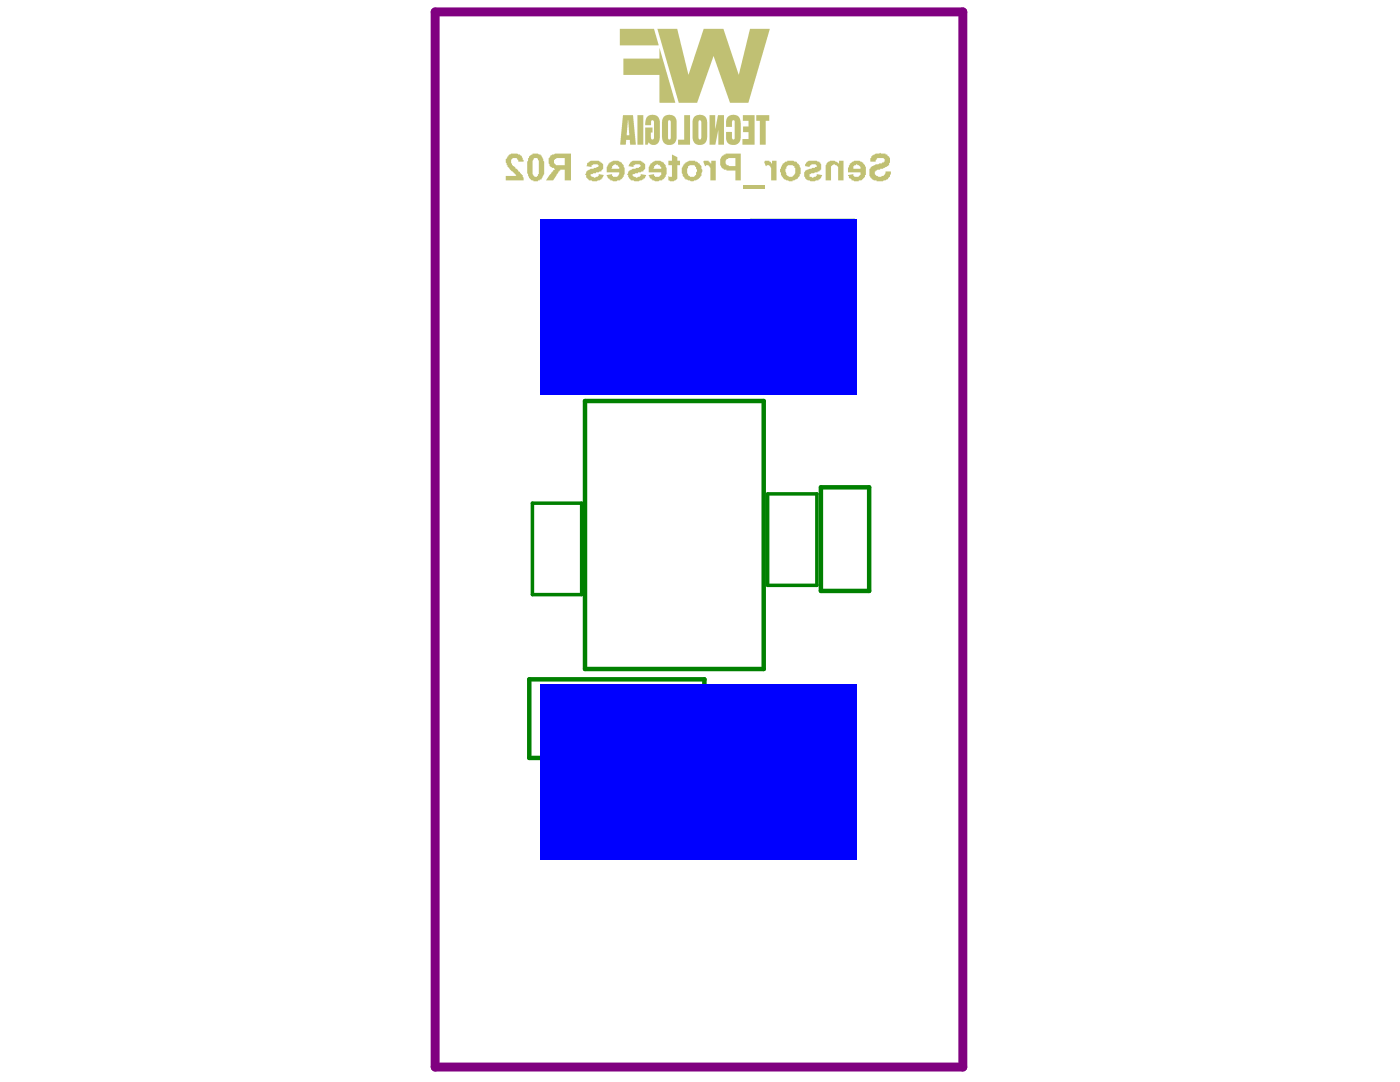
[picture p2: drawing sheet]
<svg xmlns="http://www.w3.org/2000/svg" width="279mm" height="216mm" viewBox="0 0 279 216" stroke-linecap="round" stroke-linejoin="round" font-family="sans-serif">
<path d="M120.9 45.7h18.5v18.6h-18.5zM149.8 44.1h20.7v9.6h-20.7zM116.7 80h35.7v53.5h-35.7zM163.8 97.2h9.7v20.7h-9.7zM105.6 135.6h35v15.6h-35zM111.9 151h18.6v18.6h-18.6z" fill="none" stroke="#008000" stroke-width=".89"/>
<path d="M140.1 54.7h18.3v9.8h-18.3zM140.1 66.3h18.3v9.8h-18.3zM153.2 98.6h9.8v18.2h-9.8zM106.3 100.4h9.8v18.2h-9.8zM146.1 138.7h9.9v18.3h-9.9z" fill="none" stroke="#008000" stroke-width=".7"/>
<path d="M86.8 2.4h105.4v210.5h-105.4z" fill="none" stroke="#800080" stroke-width="1.8"/>
<g fill="#c0c073">
<path d="M141.6 23h1.1v2.7l.6-2.7h1.2v5.9h-1.1v-2.9l-.6 2.9h-1.2z"/>
<path d="M150.9 23h2.6v1.1h-.7v4.8h-1.2v-4.8h-.7z"/>
<path d="M145.2 23.4l.7-.5h.9l.5 .3 .5 .7v4l-.2 .5-.7 .5-1.2-.1-.5-.3-.3-.5v-1.7h1.2v1.4l.4 .1 .1-.1v-3.5l-.1-.2-.4 .1v1.2h-1.2v-1.2z"/>
<path d="M127.2 23h1.2v5.9h-1.2z"/>
<path d="M124.4 11.7h7.2v-2.1l3.2 10.9h-3.2v-5.5h-7.2z"/>
<path d="M136.5 23h1.2v5.9h-2.4v-1h1.2z"/>
<path d="M129.3 23.1l.8-.2 .8 .1 .4 .3 .3 .6v4l-.2 .6-.6 .4h-.8l-.5-.5-.2 .5h-.5v-3.5h1.4v1h-.3v1.1l.2 .3h.3l.1-.2-.1-3.5h-.4l-.1 .9h-1.1v-1.1z"/>
<path d="M148.3 23h2.3v5.9h-2.4v-1.2h1.2v-1.3h-1.1v-1.2h1.1v-1.1h-1.1z"/>
<path d="M131.2 5.8h4l2.2 9.1 3-9.1h4l3 9.1 2.3-9.1h3.9l-4.2 14.7h-3.7l-3.3-9.3-3.3 9.3h-3.6z"/>
<path d="M123.7 5.8h6.8l.9 3.3h-7.7z"/>
<path d="M173.9 31.2a3.7 3.7 0 0 1 2.8-.6v.2h.4v.2a1.26 1.26 0 0 1 .3 1.8l-.1 .3-1.1 .6h-.5v.2h-.6l-.2 .1a.55 .55 0 0 0-.3 .6 .55 .55 0 0 0 .5 .5l.2 .2h.5l.7-.4 .2-.7h1.1l-.2 1.1-.3 .2-.2 .3a3 3 0 0 1-2.9 0 1.62 1.62 0 0 1-.3-2.5l.9-.5h.5l.2-.2h.5v-.2h.4v-.1h.1v-.4a.8 .8 0 0 0-1-.4h-.4l-.2 .4h-.1v.4h-1.1v-.8h.2z"/>
<path d="M165 32.6l.1-.2a1.52 1.52 0 0 1 2 0h.2l.2 .4v-.7h.8v3.9h-1v-1.8a1.13 1.13 0 0 0-.7-1.4l-.4 .2a.8 .8 0 0 0-.4 1v2h-1v-3z"/>
<path d="M160.9 32.4l.5-.3h1.6l.7 .3 .2 .6a.8 .8 0 0 1-.4 1v.2h-.3v.2h-.6l-.1 .2h-.6l-.3 .1v.6h.3l.2 .2 .7-.2v-.2h.2v-.4l1.1 .2a1.4 1.4 0 0 1-.9 1.1h-.4a1.52 1.52 0 0 1-1.4 0l-.5-.2-.2-.3a1.44 1.44 0 0 1 0-1.5l1.2-.3 .2-.2h.5v-.2h.4v-.2a.8 .8 0 0 0-1.1-.3l-.3 .5-.9-.2z"/>
<path d="M152.5 32.3h.2v-.2a.96 .96 0 0 1 1.2 .5h.2v-.5h.9v3.9h-1.1v-2.5l-.4-.5h-.5v.1h-.2z"/>
<path d="M148.4 36.9h4.3v.7h-4.3z"/>
<path d="M140.3 32.3a1.16 1.16 0 0 1 1.3 0l.2 .3h.2v-.5h.8v3.9h-1v-2.5l-.4-.5h-.5v.1h-.2z"/>
<path d="M134.1 30.8l1.1 .6v.7h.5v.9h-.5v1.7a1.13 1.13 0 0 1-.7 1.5h-.8l-.3-.2v-.9l.2 .2h.5v-2.3h-.7v-.9h.7z"/>
<path d="M125.7 32.4l.4-.1a1.92 1.92 0 0 1 2.7 .7 .96 .96 0 0 1-.6 1.2l-.3 .2h-.6v.2l-1 .1v.4h.1v.2h.4l.2 .2 .7-.2v-.2h.2v-.4l1 .2-.1 .6-.4 .1v.2l-.5 .2a1.88 1.88 0 0 1-1.6 0h-.4v-.2h-.2l-.3-.5v-.4h-.2l.2-.7 .9-.5 1.2-.2v-.2l.4-.2a.76 .76 0 0 0-1.3-.1h-.2v.3l-1-.2z"/>
<path d="M117.2 32.6l.5-.3a1.92 1.92 0 0 1 2.7 .7 .96 .96 0 0 1-.6 1.2l-.3 .2h-.6v.2l-1 .1v.4h.2v.2h.3l.2 .2 .7-.2v-.2h.2v-.4l1.1 .2-.6 .9-.5 .2a1.88 1.88 0 0 1-1.6 0h-.4l-.2-.4-.3-.1v-.6h-.2l.2-.7 .9-.5h.5l1.1-.6a.76 .76 0 0 0-1.3-.1h-.1v.3l-1.1-.2 .2-.1z"/>
<path d="M101.3 31.2h.2a1.08 1.08 0 0 1 1.4-.6h.4l.1 .2a.91 .91 0 0 1 .9 1.1h.2v.4h-1.1v-.4h-.1v-.2a.77 .77 0 0 0-1.1-.1 .77 .77 0 0 0-.2 1h.2v.4h.2v.1l.5 .4v.2l.5 .3 .4 .6h.2v.1l.3 .2 .2 1.1h.2h-3.8v-.9h2.2l-.4-.5h-.2l-.1-.4h-.2l-.6-.5v-.2l-.3-.2v-.3h-.2v-.2a1.1 1.1 0 0 1 .2-1.4z"/>
<path d="M132.4 23.3l-.3 1 .1 3.7 .2 .4 .5 .4 1.2 .1 .6-.4 .3-.8v-3.8l-.5-.8-.5-.2h-.9zM133.4 24.1l.3-.1 .2 .2v3.4l-.2 .2h-.3l-.1-.2z"/>
<path d="M124.3 23l-.5 5.9h1.1l.1-1 .7 .1 .1 .9h1.1l-.6-5.9zM125.3 24l.3 3h-.6z"/>
<path d="M138.5 23.4l-.3 .7 .1 3.9 .2 .5 .5 .3 1.2 .1 .6-.5 .3-.6v-3.9l-.3-.6-.7-.4-1 .1zM139.4 24.1l.3-.1 .3 .3v3.2l-.2 .3h-.2l-.2-.3z"/>
<path d="M170.3 33.1h.2v-.1h.3v-.2l.6 .2a.56 .56 0 0 1 .3 .7h-1.4zM169.6 32.6v.4h-.2v.3l-.2 .2v.9h2.5v.5h-.1a.8 .8 0 0 1-1.1 .4v-.2h-.2v-.4l-1.1 .2v.2h.2v.4l.4 .1 .1 .4h.2a1.44 1.44 0 0 0 1.5 0 1.26 1.26 0 0 0 1-1.1h.2v-.5a1.82 1.82 0 0 0-1.6-2.3h-.7z"/>
<path d="M156.9 33.3a1.1 1.1 0 0 1 1.5-.2h.1v.4h.2v1.1l-.2 .3h-.1a.63 .63 0 0 1-1.1 .2l-.4-.2-.1-.7v-.5h.1zM156.2 32.6l-.3 .9a.89 .89 0 0 0 0 1.1v.3l.1 .2a1.35 1.35 0 0 0 1.3 .9l.2 .2h.7v-.2a1.64 1.64 0 0 0 1.4-.9v-.4h.2a2.17 2.17 0 0 0-1.1-2.4l-.3-.2h-1.3v.2a.56 .56 0 0 0-.7 .3z"/>
<path d="M145 31.7h.3v-.2h1.5v1.6h-1.3l-.2-.1h-.3l-.2-.4v-.5zM143.9 31.4a1.78 1.78 0 0 0 .7 2.5h.4v.1h1.8v2h1v-5.4h-3v.2h-.4v.2z"/>
<path d="M137.3 33.1a1.52 1.52 0 0 1 1.4 0v.2h.2v.4a.45 .45 0 0 1 0 .7 .82 .82 0 0 1-.6 .9 .82 .82 0 0 1-1-.6l-.2-.1v-.9l.2-.2zM136.4 32.8v.2a1.9 1.9 0 0 0-.2 1.9v.2a2.07 2.07 0 0 0 2.5 .9l.4-.2a1.22 1.22 0 0 0 .9-1.2l.2-.4v-.3l-.2-.2a1.63 1.63 0 0 0-.9-1.4h-.4v-.2h-.1a2.45 2.45 0 0 0-1.8 .3l-.2 .4z"/>
<path d="M130.5 33.1l.6-.3a.89 .89 0 0 1 .9 .9h-1.6l.1-.2zM129.8 32.6v.2a1.84 1.84 0 0 0-.3 1.6h2.5v.5h-.2a.8 .8 0 0 1-1.1 .4v-.2h-.2v-.4l-1 .2 .1 .6 .4 .1 .2 .4h.2a1.52 1.52 0 0 0 1.4 0h.2a2.17 2.17 0 0 0 1-2.5l-.1-.2a.56 .56 0 0 0-.4-.7v-.2h-.2a1.75 1.75 0 0 0-2.3 .2z"/>
<path d="M122.2 33.1l.5-.3a.89 .89 0 0 1 .9 .9h-1.6l.2-.2zM121.4 32.6v.2a1.84 1.84 0 0 0-.3 1.6h2.5v.3l-.2 .2a.8 .8 0 0 1-1.1 .4v-.2h-.1v-.4l-1.1 .2 .2 .6 .3 .1 .2 .4h.2a1.52 1.52 0 0 0 1.4 0h.2a2.17 2.17 0 0 0 1.1-2.5l-.2-.2a.56 .56 0 0 0-.4-.7v-.2h-.2a2.05 2.05 0 0 0-2.3 0v.2z"/>
<path d="M110.6 31.9l.5-.4h1.6v1.5h-1.8l-.2-.4h-.1zM109.9 31v.2a1.32 1.32 0 0 0-.4 1.4l.4 .7 .7 .2v.2h.3l-.5 .3-.2 .4h-.2l-1 1.6h1.4l1.4-2.1h.9v2.1h1.3v-5.4h-3.3z"/>
<path d="M106.5 31.7l.1-.2h.4a1.08 1.08 0 0 1 .5 1.5v1.7h-.1v.4h-.2v.2h-.6l-.3-.6v-2.6zM105.6 31.2v.2a5.2 5.2 0 0 0-.4 2.8v.4l.2 .1a1.16 1.16 0 0 0 1.1 1.3v.2h.9v-.2l.7-.2a4.9 4.9 0 0 0 .5-3.4l-.5-1.4-.9-.4a1.17 1.17 0 0 0-1.3 .4z"/>
</g>
<g fill="#808080">
<path d="M114.2 153.3h14v14h-14z" fill-rule="evenodd"/>
<path d="M123.1 48h14v14h-14z" fill-rule="evenodd"/>
</g>
<g fill="#00f">
<path d="M107.9 136.4h63.2v35.1h-63.2z" fill-rule="evenodd"/>
<path d="M107.9 43.8h63.2v35.1h-63.2z" fill-rule="evenodd"/>
</g>
</svg>
